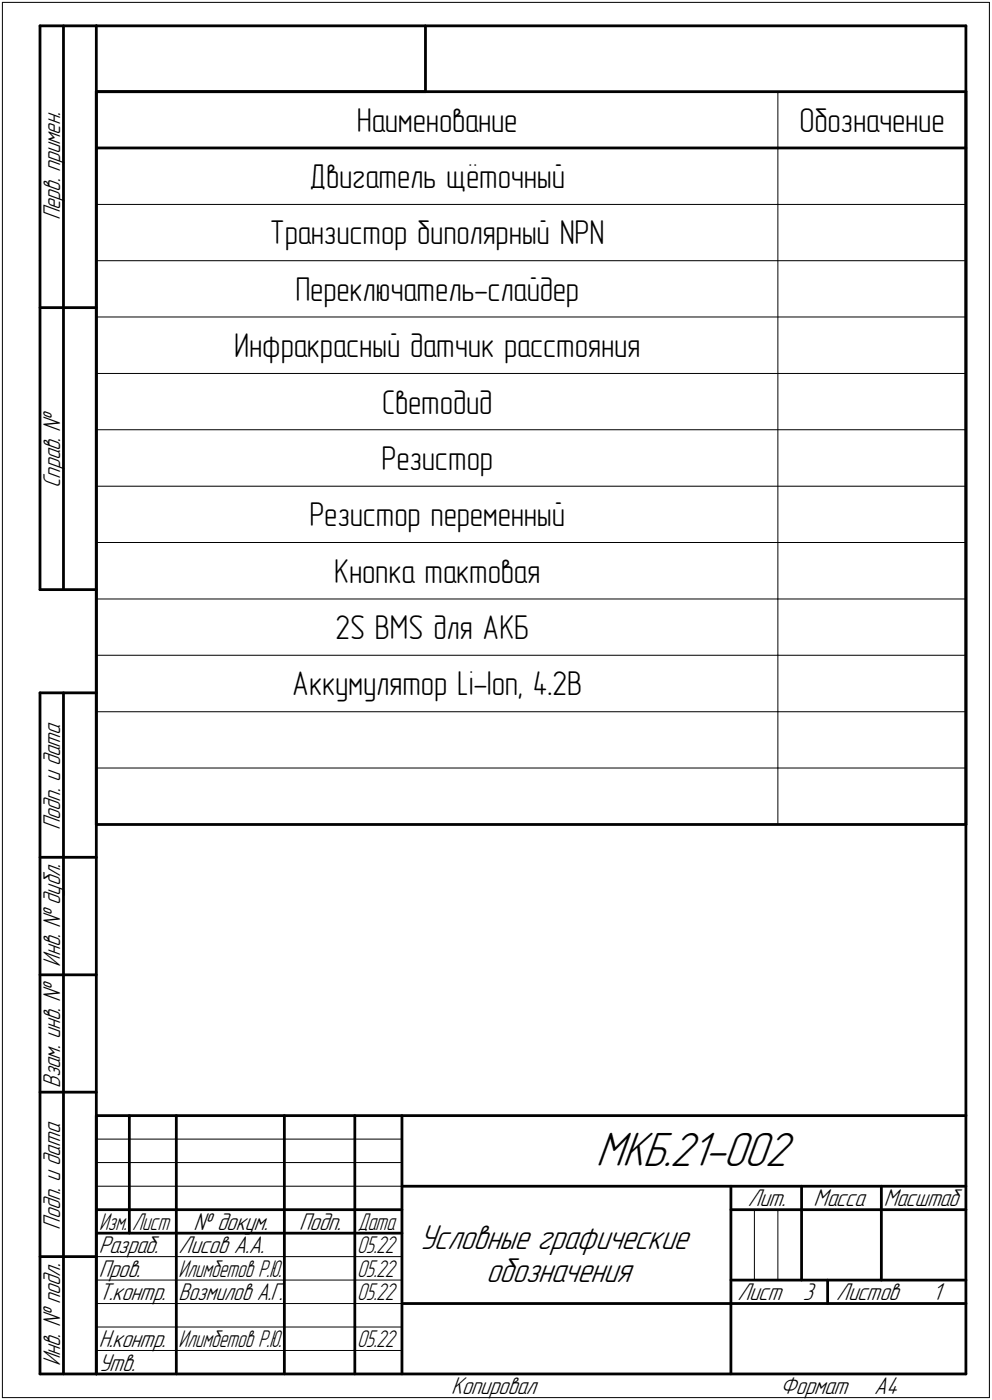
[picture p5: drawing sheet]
<svg xmlns="http://www.w3.org/2000/svg" width="211mm" height="298mm" viewBox="0 0 211 298" stroke-linecap="round" stroke-linejoin="round" font-family="sans-serif">
<defs><g id="words">
<text font-size="10.9" x="126.8" y="248.3">МКБ.21-002</text>
<g font-size="7.8">
<text x="89.1" y="265.8">Условные графические</text>
<text x="103.4" y="272.9">обозначения</text>
</g>
<g font-size="7.3">
<text x="75.9" y="28">Наименование</text>
<text x="170.1" y="28">Обозначение</text>
<text x="65.8" y="40">Двигатель щёточный</text>
<text x="57.4" y="52">Транзистор биполярный NPN</text>
<text x="62.8" y="64">Переключатель-слайдер</text>
<text x="49.8" y="76">Инфракрасный датчик расстояния</text>
<text x="81.3" y="88">Светодид</text>
<text x="81.2" y="100">Резистор</text>
<text x="65.8" y="112">Резистор переменный</text>
<text x="71.1" y="124">Кнопка тактовая</text>
<text x="71.3" y="136">2S BMS для АКБ</text>
<text x="62.2" y="148">Аккумулятор Li-Ion, 4.2В</text>
</g>
<g font-size="5.5">
<text x="12.8" y="46.9" transform="rotate(-90 12.8 46.9)">Перв. примен.</text>
<text x="12.8" y="103.8" transform="rotate(-90 12.8 103.8)">Справ. №</text>
<text x="12.8" y="176.7" transform="rotate(-90 12.8 176.7)">Подп. и дата</text>
<text x="12.8" y="205.8" transform="rotate(-90 12.8 205.8)">Инв. № дубл.</text>
<text x="12.8" y="231.6" transform="rotate(-90 12.8 231.6)">Взам. инв. №</text>
<text x="159.1" y="256.8">Лит.</text>
<text x="173.1" y="256.8">Масса</text>
<text x="188" y="256.8">Масштаб</text>
<text x="12.8" y="261.7" transform="rotate(-90 12.8 261.7)">Подп. и дата</text>
<text x="41.2" y="261.8">№ докум.</text>
<text x="63.6" y="261.8">Подп.</text>
<text x="21" y="266.8">Разраб.</text>
<text x="38" y="266.8">Лисов А.А.</text>
<text x="21" y="271.8">Пров.</text>
<text x="21" y="276.8">Т.контр.</text>
<text x="156.9" y="276.8">Лист</text>
<text x="170.8" y="276.8">3</text>
<text x="177.9" y="276.8">Листов</text>
<text x="198.4" y="276.8">1</text>
<text x="21" y="286.8">Н.контр.</text>
<text x="12.8" y="290.8" transform="rotate(-90 12.8 290.8)">Инв. № подл.</text>
<text x="21" y="291.8">Утв.</text>
<text x="96" y="296.8">Копировал</text>
<text x="166" y="296.8">Формат</text>
<text x="186" y="296.8">A4</text>
</g>
<g font-size="5.4">
<text x="21.1" y="261.8">Изм.</text>
<text x="28.1" y="261.8">Лист</text>
<text x="76.1" y="261.8">Дата</text>
<text x="76" y="266.8">05.22</text>
<text x="38" y="271.8">Илимбетов Р.Ю.</text>
<text x="76" y="271.8">05.22</text>
<text x="38" y="276.8">Возмилов А.Г.</text>
<text x="76" y="276.8">05.22</text>
<text x="38" y="286.8">Илимбетов Р.Ю.</text>
<text x="76" y="286.8">05.22</text>
</g>
</g></defs>
<g fill="none" stroke="#000" stroke-width=".59">
<path d="M8.5 5.5v120zM8.5 5.5h12zM13.5 5.5v120zM20.5 19.5h185zM20.5 19.5v156zM20.5 5.5v287zM20.5 5.5h185zM20.5 19.5h70zM90.5 5.5v14zM205.5 19.5v156zM205.5 5.5v287zM20.5 31.5h185z"/>
<path d="M8.5 65.5h12zM8.5 125.5h12zM8.5 147.5v145zM8.5 147.5h12zM13.5 147.5v145zM20.5 175.5h185zM8.5 182.5h12zM8.5 207.5h12zM8.5 232.5h12zM20.5 237.5h185zM20.5 237.5v55zM27.5 237.5v25z"/>
<path d="M37.5 237.5v55zM60.5 237.5v55zM75.5 237.5v55zM85.5 237.5v55zM20.5 257.5h65zM85.5 252.5h120zM155.5 252.5v40zM155.5 257.5h15zM170.5 252.5v20zM170.5 257.5h35zM187.5 252.5v20zM8.5 267.5h12z"/>
<path d="M20.5 262.5h65zM85.5 277.5h70zM155.5 277.5h50zM155.5 272.5h50zM176.1 272.5v5zM8.5 292.5h12zM20.5 292.5h185z"/>
</g>
<g fill="none" stroke="#000" stroke-width=".21">
<path d="M.5 .5v297zM.5 .5h210zM165.5 19.5v156zM210.5 .5v297zM20.5 43.5h185zM20.5 55.5h185zM20.5 67.5h185zM20.5 79.5h185zM20.5 91.5h185zM20.5 103.5h185zM20.5 115.5h145zM165.5 115.5h40z"/>
<path d="M20.5 127.5h145zM20.5 139.5h145zM165.5 127.5h40zM165.5 139.5h40zM20.5 151.5h145zM165.5 151.5h40zM20.5 163.5h145zM165.5 163.5h40zM20.5 247.5h65zM20.5 252.5h65zM20.5 242.5h65zM160.5 257.5v15z"/>
<path d="M165.5 257.5v15zM20.5 267.5h65zM20.5 272.5h65zM20.5 277.5h65zM.5 297.5h210zM20.5 282.5h65zM20.5 287.5h65z"/>
</g>
<g fill="#fff" stroke="#fff" stroke-width=".21">
<path d="M126.8 240.5h42.9zM126.8 240.5h42.9zM126.8 240.5h42.9zM126.8 240.6h42.9zM126.8 240.6h42.9zM126.8 240.7h42.9zM126.8 240.7h42.9zM126.8 240.7h42.9zM126.8 240.8h42.9zM126.8 240.8h42.9zM126.8 240.9h42.9zM126.8 240.9h42.9zM126.8 241h42.9zM126.8 241h42.9zM126.8 241h42.9zM126.8 241.1h42.9zM126.8 241.1h42.9zM126.8 241.2h42.9zM126.8 241.2h42.9zM126.8 241.3h42.9zM126.8 241.3h42.9zM126.8 241.3h42.9zM126.8 241.4h42.9zM126.8 241.4h42.9zM126.8 241.5h42.9zM126.8 241.5h42.9zM126.8 241.6h42.9zM126.8 241.6h42.9zM126.8 241.6h42.9zM126.8 241.7h42.9zM126.8 241.7h42.9zM126.8 241.8h42.9zM126.8 241.8h42.9zM126.8 241.9h42.9zM126.8 241.9h42.9zM126.8 241.9h42.9zM126.8 242h42.9zM126.8 242h42.9zM126.8 242.1h42.9zM126.8 242.1h42.9zM126.8 242.1h42.9zM126.8 242.2h42.9zM126.8 242.2h42.9zM126.8 242.3h42.9zM126.8 242.3h42.9zM126.8 242.4h42.9zM126.8 242.4h42.9zM126.8 242.4h42.9zM126.8 242.5h42.9zM126.8 242.5h42.9zM126.8 242.6h42.9zM126.8 242.6h42.9zM126.8 242.7h42.9zM126.8 242.7h42.9zM126.8 242.7h42.9zM126.8 242.8h42.9zM126.8 242.8h42.9zM126.8 242.9h42.9zM126.8 242.9h42.9zM126.8 243h42.9zM126.8 243h42.9zM126.8 243h42.9zM126.8 243.1h42.9zM126.8 243.1h42.9zM126.8 243.2h42.9zM126.8 243.2h42.9zM126.8 243.2h42.9zM126.8 243.3h42.9zM126.8 243.3h42.9zM126.8 243.4h42.9zM126.8 243.4h42.9zM126.8 243.5h42.9zM126.8 243.5h42.9zM126.8 243.5h42.9zM126.8 243.6h42.9zM126.8 243.6h42.9zM126.8 243.7h42.9zM126.8 243.7h42.9zM126.8 243.8h42.9zM126.8 243.8h42.9zM126.8 243.8h42.9zM126.8 243.9h42.9zM126.8 243.9h42.9zM126.8 244h42.9zM126.8 244h42.9zM126.8 244.1h42.9zM126.8 244.1h42.9zM126.8 244.1h42.9zM126.8 244.2h42.9zM126.8 244.2h42.9zM126.8 244.3h42.9zM126.8 244.3h42.9zM126.8 244.3h42.9zM126.8 244.4h42.9zM126.8 244.4h42.9zM126.8 244.5h42.9zM126.8 244.5h42.9zM126.8 244.6h42.9zM126.8 244.6h42.9zM126.8 244.6h42.9zM126.8 244.7h42.9zM126.8 244.7h42.9zM126.8 244.8h42.9zM126.8 244.8h42.9zM126.8 244.9h42.9zM126.8 244.9h42.9zM126.8 244.9h42.9zM126.8 245h42.9zM126.8 245h42.9zM126.8 245.1h42.9zM126.8 245.1h42.9zM126.8 245.2h42.9zM126.8 245.2h42.9zM126.8 245.2h42.9zM126.8 245.3h42.9zM126.8 245.3h42.9zM126.8 245.4h42.9zM126.8 245.4h42.9zM126.8 245.4h42.9zM126.8 245.5h42.9zM126.8 245.5h42.9zM126.8 245.6h42.9zM126.8 245.6h42.9zM126.8 245.7h42.9zM126.8 245.7h42.9zM126.8 245.7h42.9zM126.8 245.8h42.9zM126.8 245.8h42.9zM126.8 245.9h42.9zM126.8 245.9h42.9zM126.8 246h42.9zM126.8 246h42.9zM126.8 246h42.9zM126.8 246.1h42.9zM126.8 246.1h42.9zM126.8 246.2h42.9zM126.8 246.2h42.9zM126.8 246.3h42.9zM126.8 246.3h42.9zM126.8 246.3h42.9zM126.8 246.4h42.9zM126.8 246.4h42.9zM126.8 246.5h42.9zM126.8 246.5h42.9zM126.8 246.5h42.9zM126.8 246.6h42.9zM126.8 246.6h42.9zM126.8 246.7h42.9zM126.8 246.7h42.9zM126.8 246.8h42.9zM126.8 246.8h42.9zM126.8 246.8h42.9zM126.8 246.9h42.9zM126.8 246.9h42.9zM126.8 247h42.9zM126.8 247h42.9zM126.8 247.1h42.9zM126.8 247.1h42.9zM126.8 247.1h42.9zM126.8 247.2h42.9zM126.8 247.2h42.9zM126.8 247.3h42.9zM126.8 247.3h42.9zM126.8 247.4h42.9zM126.8 247.4h42.9zM126.8 247.4h42.9zM126.8 247.5h42.9zM126.8 247.5h42.9zM126.8 247.6h42.9zM126.8 247.6h42.9zM126.8 247.6h42.9zM126.8 247.7h42.9zM126.8 247.7h42.9zM126.8 247.8h42.9zM126.8 247.8h42.9zM126.8 247.9h42.9zM126.8 247.9h42.9zM126.8 247.9h42.9zM126.8 248h42.9zM126.8 248h42.9zM126.8 248.1h42.9zM126.8 248.1h42.9zM126.8 248.2h42.9zM126.8 248.2h42.9zM126.8 248.2h42.9zM126.8 248.3h42.9zM126.8 248.3h42.9zM126.8 248.4h42.9zM126.8 248.4h42.9zM126.8 248.5h42.9zM126.8 248.5h42.9zM126.8 248.5h42.9zM126.8 248.6h42.9zM126.8 248.6h42.9zM126.8 248.7h42.9zM126.8 248.7h42.9zM126.8 248.8h42.9zM126.8 248.8h42.9zM126.8 248.8h42.9zM126.8 248.9h42.9zM126.8 248.9h42.9zM126.8 249h42.9zM126.8 249h42.9zM126.8 249h42.9zM126.8 249.1h42.9zM126.8 249.1h42.9zM126.8 249.2h42.9zM126.8 249.2h42.9zM126.8 249.3h42.9zM126.8 249.3h42.9zM126.8 249.3h42.9zM126.8 249.4h42.9zM126.8 249.4h42.9zM126.8 249.5h42.9zM126.8 249.5h42.9zM126.8 249.6h42.9zM126.8 249.6h42.9zM126.8 249.6h42.9zM126.8 249.7h42.9zM126.8 249.7h42.9zM126.8 249.8h42.9zM126.8 249.8h42.9zM126.8 249.9h42.9zM126.8 249.9h42.9zM126.8 249.9h42.9zM126.8 250h42.9zM126.8 250h42.9zM126.8 250.1h42.9zM126.8 250.1h42.9zM126.8 250.1h42.9zM126.8 250.2h42.9zM126.8 250.2h42.9zM126.8 250.3h42.9zM126.8 250.3h42.9zM126.8 250.4h42.9zM126.8 250.4h42.9z"/>
<path d="M89.2 260.2h60.8zM89.2 260.2h60.8zM89.2 260.3h60.8zM89.2 260.3h60.8zM89.2 260.3h60.8zM89.2 260.4h60.8zM89.2 260.4h60.8zM89.2 260.5h60.8zM89.2 260.5h60.8zM89.2 260.6h60.8zM89.2 260.6h60.8zM89.2 260.6h60.8zM89.2 260.7h60.8zM89.2 260.7h60.8zM89.2 260.8h60.8zM89.2 260.8h60.8zM89.2 260.9h60.8zM89.2 260.9h60.8zM89.2 260.9h60.8zM89.2 261h60.8zM89.2 261h60.8zM89.2 261.1h60.8zM89.2 261.1h60.8zM89.2 261.2h60.8zM89.2 261.2h60.8zM89.2 261.2h60.8zM89.2 261.3h60.8zM89.2 261.3h60.8zM89.2 261.4h60.8zM89.2 261.4h60.8zM89.2 261.5h60.8zM89.2 261.5h60.8zM89.2 261.5h60.8zM89.2 261.6h60.8zM89.2 261.6h60.8zM89.2 261.7h60.8zM89.2 261.7h60.8zM89.2 261.7h60.8zM89.2 261.8h60.8zM89.2 261.8h60.8zM89.2 261.9h60.8zM89.2 261.9h60.8zM89.2 262h60.8zM89.2 262h60.8zM89.2 262h60.8zM89.2 262.1h60.8zM89.2 262.1h60.8zM89.2 262.2h60.8zM89.2 262.2h60.8zM89.2 262.3h60.8zM89.2 262.3h60.8zM89.2 262.3h60.8zM89.2 262.4h60.8zM89.2 262.4h60.8zM89.2 262.5h60.8zM89.2 262.5h60.8zM89.2 262.6h60.8zM89.2 262.6h60.8zM89.2 262.6h60.8zM89.2 262.7h60.8zM89.2 262.7h60.8zM89.2 262.8h60.8zM89.2 262.8h60.8zM89.2 262.8h60.8zM89.2 262.9h60.8zM89.2 262.9h60.8zM89.2 263h60.8zM89.2 263h60.8zM89.2 263.1h60.8zM89.2 263.1h60.8zM89.2 263.1h60.8zM89.2 263.2h60.8zM89.2 263.2h60.8zM89.2 263.3h60.8zM89.2 263.3h60.8zM89.2 263.4h60.8zM89.2 263.4h60.8zM89.2 263.4h60.8zM89.2 263.5h60.8zM89.2 263.5h60.8zM89.2 263.6h60.8zM89.2 263.6h60.8zM89.2 263.7h60.8zM89.2 263.7h60.8zM89.2 263.7h60.8zM89.2 263.8h60.8zM89.2 263.8h60.8zM89.2 263.9h60.8zM89.2 263.9h60.8zM89.2 263.9h60.8zM89.2 264h60.8zM89.2 264h60.8zM89.2 264.1h60.8zM89.2 264.1h60.8zM89.2 264.2h60.8zM89.2 264.2h60.8zM89.2 264.2h60.8zM89.2 264.3h60.8zM89.2 264.3h60.8zM89.2 264.4h60.8zM89.2 264.4h60.8zM89.2 264.5h60.8zM89.2 264.5h60.8zM89.2 264.5h60.8zM89.2 264.6h60.8zM89.2 264.6h60.8zM89.2 264.7h60.8zM89.2 264.7h60.8zM89.2 264.8h60.8zM89.2 264.8h60.8zM89.2 264.8h60.8zM89.2 264.9h60.8zM89.2 264.9h60.8zM89.2 265h60.8zM89.2 265h60.8zM89.2 265h60.8zM89.2 265.1h60.8zM89.2 265.1h60.8zM89.2 265.2h60.8zM89.2 265.2h60.8zM89.2 265.3h60.8zM89.2 265.3h60.8zM89.2 265.3h60.8zM89.2 265.4h60.8zM89.2 265.4h60.8zM89.2 265.5h60.8zM89.2 265.5h60.8zM89.2 265.6h60.8zM89.2 265.6h60.8zM89.2 265.6h60.8zM89.2 265.7h60.8zM89.2 265.7h60.8zM89.2 265.8h60.8zM89.2 265.8h60.8zM89.2 265.9h60.8zM89.2 265.9h60.8zM89.2 265.9h60.8zM89.2 266h60.8zM89.2 266h60.8zM89.2 266.1h60.8zM89.2 266.1h60.8zM89.2 266.1h60.8zM89.2 266.2h60.8zM89.2 266.2h60.8zM89.2 266.3h60.8zM89.2 266.3h60.8zM89.2 266.4h60.8zM89.2 266.4h60.8zM89.2 266.4h60.8zM89.2 266.5h60.8zM89.2 266.5h60.8zM89.2 266.6h60.8zM89.2 266.6h60.8zM89.2 266.7h60.8zM89.2 266.7h60.8zM89.2 266.7h60.8zM89.2 266.8h60.8zM89.2 266.8h60.8zM89.2 266.9h60.8zM89.2 266.9h60.8zM89.2 267h60.8zM89.2 267h60.8zM89.2 267h60.8zM89.2 267.1h60.8zM89.2 267.1h60.8zM89.2 267.2h60.8zM89.2 267.2h60.8zM89.2 267.3h60.8zM89.2 267.3h60.8z"/>
<path d="M103.4 267.3h32.3zM103.4 267.4h32.3zM103.4 267.4h32.3zM103.4 267.5h32.3zM103.4 267.5h32.3zM103.4 267.5h32.3zM103.4 267.6h32.3zM103.4 267.6h32.3zM103.4 267.7h32.3zM103.4 267.7h32.3zM103.4 267.8h32.3zM103.4 267.8h32.3zM103.4 267.8h32.3zM103.4 267.9h32.3zM103.4 267.9h32.3zM103.4 268h32.3zM103.4 268h32.3zM103.4 268.1h32.3zM103.4 268.1h32.3zM103.4 268.1h32.3zM103.4 268.2h32.3zM103.4 268.2h32.3zM103.4 268.3h32.3zM103.4 268.3h32.3zM103.4 268.4h32.3zM103.4 268.4h32.3zM103.4 268.4h32.3zM103.4 268.5h32.3zM103.4 268.5h32.3zM103.4 268.6h32.3zM103.4 268.6h32.3zM103.4 268.6h32.3zM103.4 268.7h32.3zM103.4 268.7h32.3zM103.4 268.8h32.3zM103.4 268.8h32.3zM103.4 268.9h32.3zM103.4 268.9h32.3zM103.4 268.9h32.3zM103.4 269h32.3zM103.4 269h32.3zM103.4 269.1h32.3zM103.4 269.1h32.3zM103.4 269.2h32.3zM103.4 269.2h32.3zM103.4 269.2h32.3zM103.4 269.3h32.3zM103.4 269.3h32.3zM103.4 269.4h32.3zM103.4 269.4h32.3zM103.4 269.5h32.3zM103.4 269.5h32.3zM103.4 269.5h32.3zM103.4 269.6h32.3zM103.4 269.6h32.3zM103.4 269.7h32.3zM103.4 269.7h32.3zM103.4 269.7h32.3zM103.4 269.8h32.3zM103.4 269.8h32.3zM103.4 269.9h32.3zM103.4 269.9h32.3zM103.4 270h32.3zM103.4 270h32.3zM103.4 270h32.3zM103.4 270.1h32.3zM103.4 270.1h32.3zM103.4 270.2h32.3zM103.4 270.2h32.3zM103.4 270.3h32.3zM103.4 270.3h32.3zM103.4 270.3h32.3zM103.4 270.4h32.3zM103.4 270.4h32.3zM103.4 270.5h32.3zM103.4 270.5h32.3zM103.4 270.6h32.3zM103.4 270.6h32.3zM103.4 270.6h32.3zM103.4 270.7h32.3zM103.4 270.7h32.3zM103.4 270.8h32.3zM103.4 270.8h32.3zM103.4 270.8h32.3zM103.4 270.9h32.3zM103.4 270.9h32.3zM103.4 271h32.3zM103.4 271h32.3zM103.4 271.1h32.3zM103.4 271.1h32.3zM103.4 271.1h32.3zM103.4 271.2h32.3zM103.4 271.2h32.3zM103.4 271.3h32.3zM103.4 271.3h32.3zM103.4 271.4h32.3zM103.4 271.4h32.3zM103.4 271.4h32.3zM103.4 271.5h32.3zM103.4 271.5h32.3zM103.4 271.6h32.3zM103.4 271.6h32.3zM103.4 271.7h32.3zM103.4 271.7h32.3zM103.4 271.7h32.3zM103.4 271.8h32.3zM103.4 271.8h32.3zM103.4 271.9h32.3zM103.4 271.9h32.3zM103.4 271.9h32.3zM103.4 272h32.3zM103.4 272h32.3zM103.4 272.1h32.3zM103.4 272.1h32.3zM103.4 272.2h32.3zM103.4 272.2h32.3zM103.4 272.2h32.3zM103.4 272.3h32.3zM103.4 272.3h32.3zM103.4 272.4h32.3zM103.4 272.4h32.3zM103.4 272.5h32.3zM103.4 272.5h32.3zM103.4 272.5h32.3zM103.4 272.6h32.3zM103.4 272.6h32.3zM103.4 272.7h32.3zM103.4 272.7h32.3zM103.4 272.8h32.3zM103.4 272.8h32.3zM103.4 272.8h32.3zM103.4 272.9h32.3zM103.4 272.9h32.3zM103.4 273h32.3zM103.4 273h32.3zM103.4 273h32.3zM103.4 273.1h32.3zM103.4 273.1h32.3zM103.4 273.2h32.3zM103.4 273.2h32.3zM103.4 273.3h32.3zM103.4 273.3h32.3zM103.4 273.3h32.3zM103.4 273.4h32.3zM103.4 273.4h32.3zM103.4 273.5h32.3zM103.4 273.5h32.3zM103.4 273.6h32.3zM103.4 273.6h32.3zM103.4 273.6h32.3zM103.4 273.7h32.3zM103.4 273.7h32.3zM103.4 273.8h32.3zM103.4 273.8h32.3zM103.4 273.9h32.3zM103.4 273.9h32.3zM103.4 273.9h32.3zM103.4 274h32.3zM103.4 274h32.3zM103.4 274.1h32.3zM103.4 274.1h32.3zM103.4 274.2h32.3zM103.4 274.2h32.3zM103.4 274.2h32.3zM103.4 274.3h32.3zM103.4 274.3h32.3zM103.4 274.4h32.3zM103.4 274.4h32.3z"/>
</g>
<use href="#words"/>
</svg>
